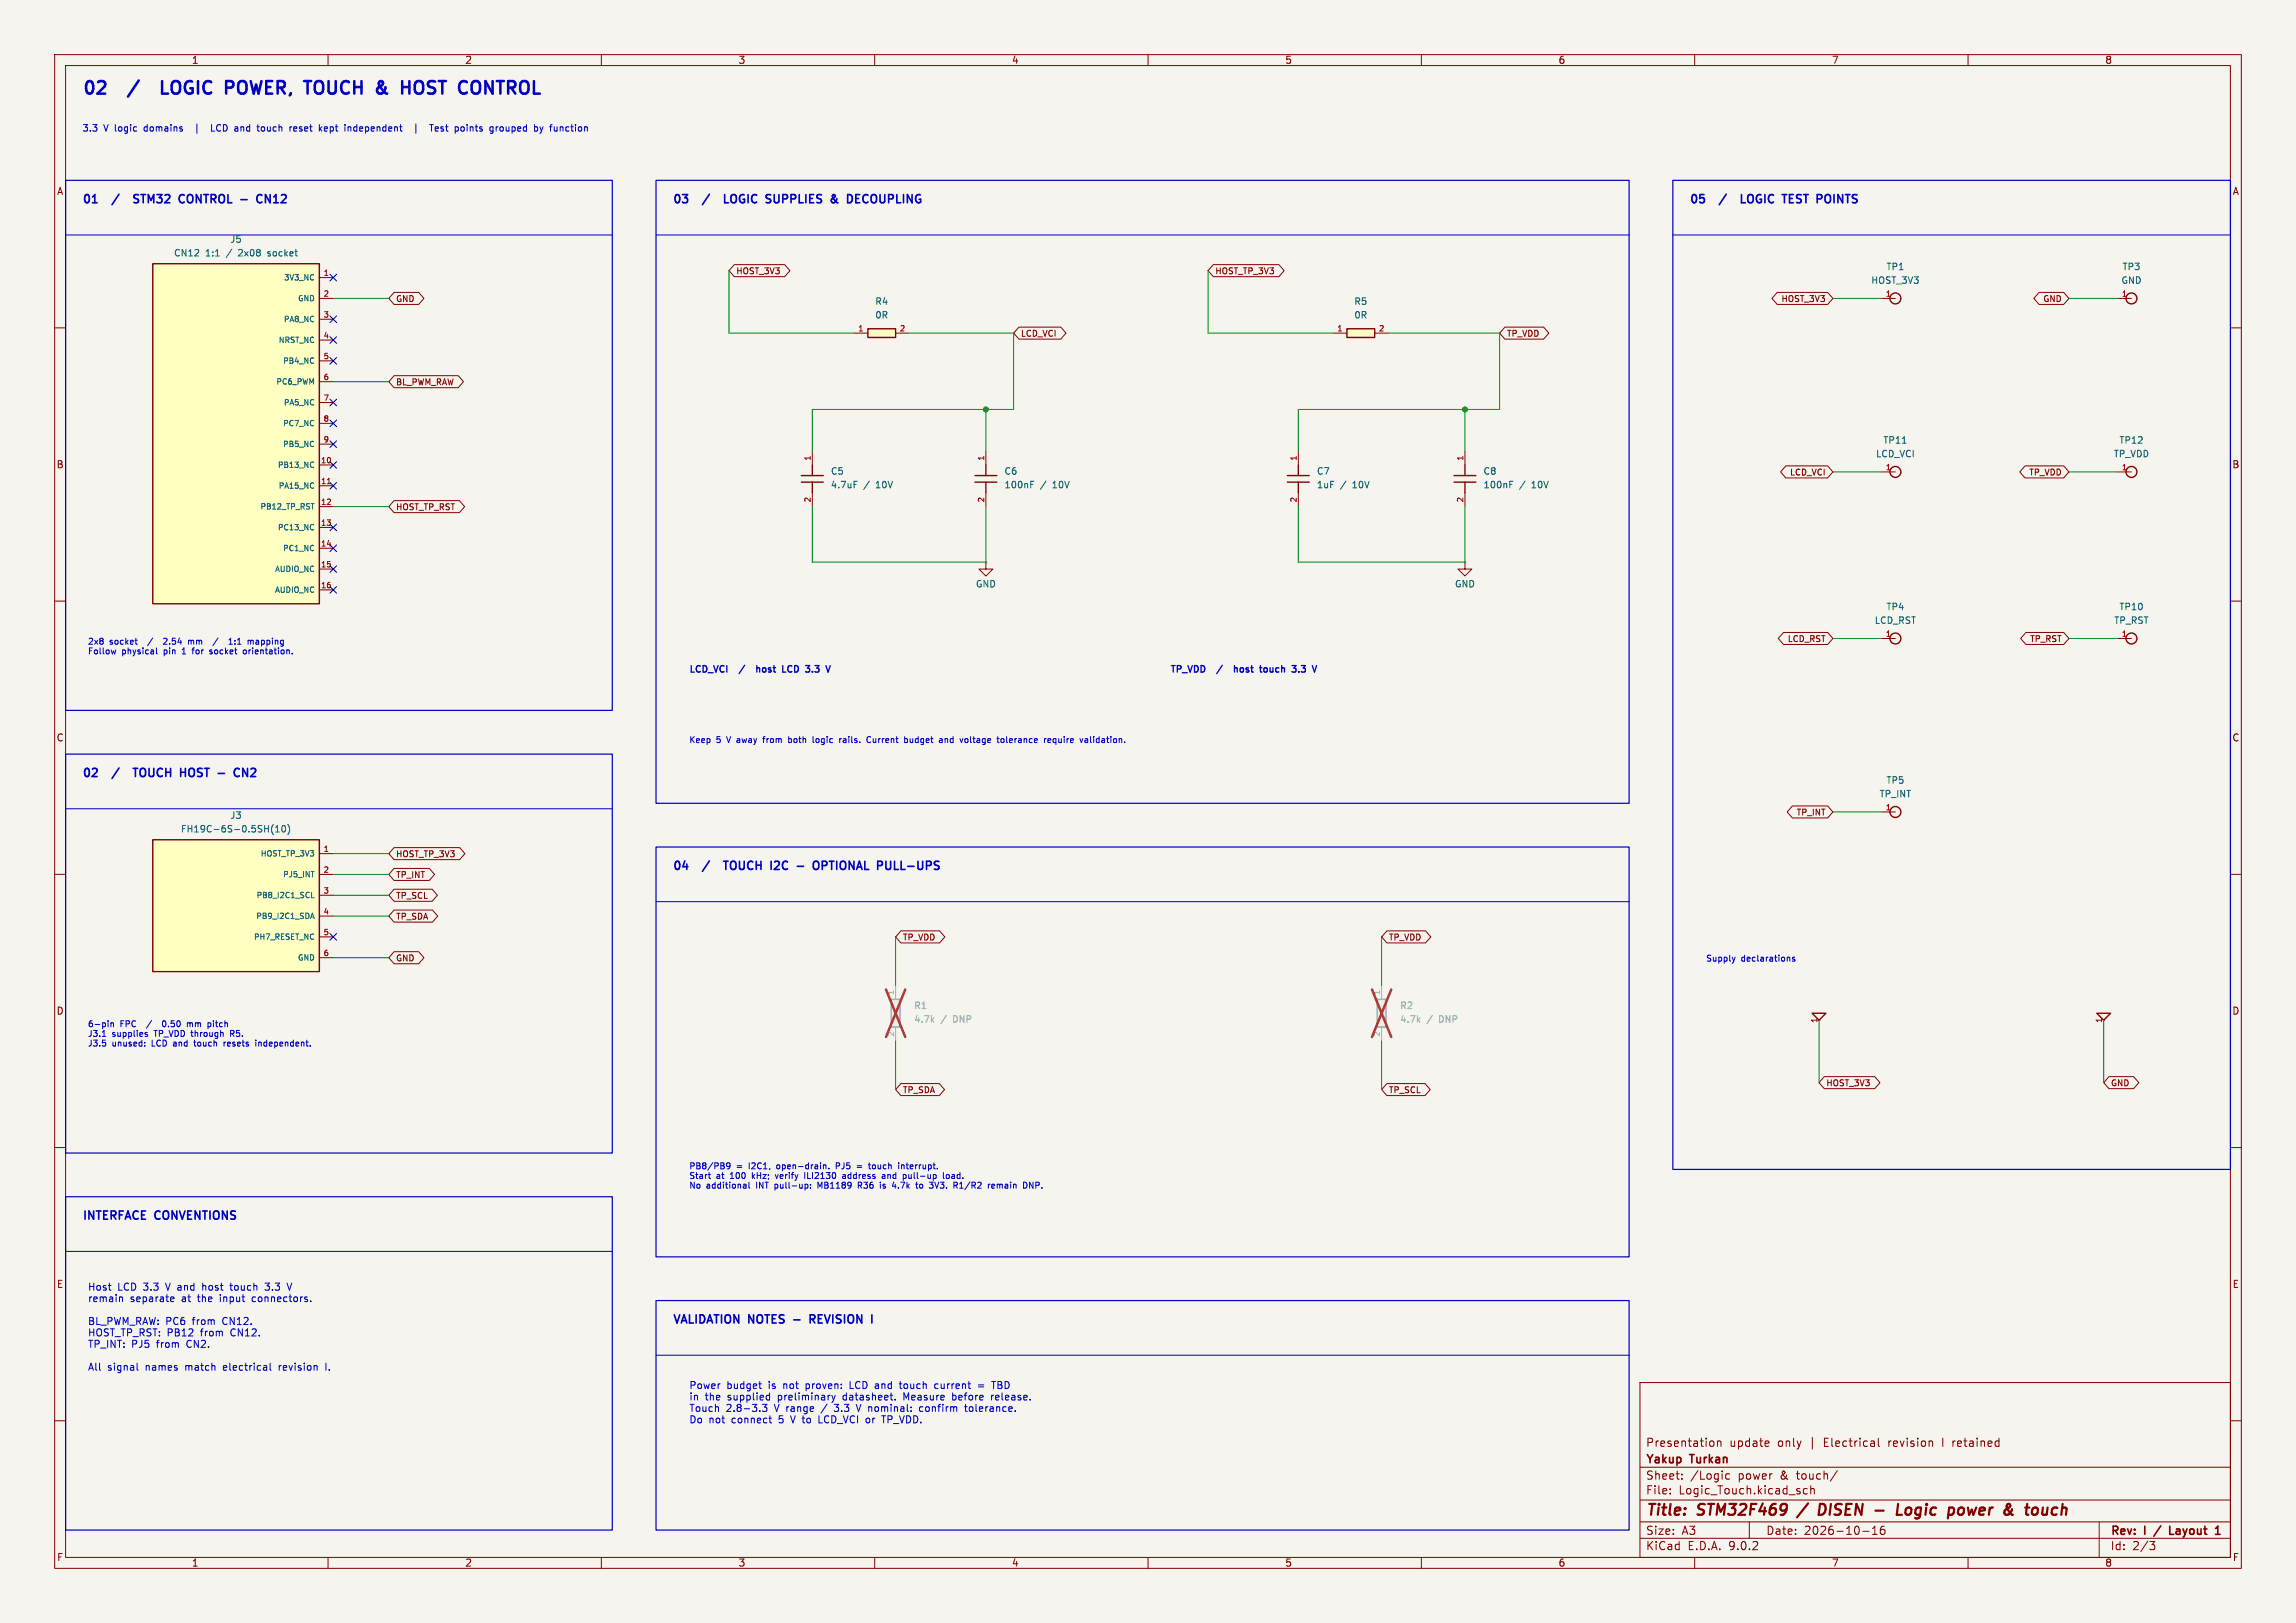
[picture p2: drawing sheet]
<svg xmlns="http://www.w3.org/2000/svg" width="420mm" height="297mm" viewBox="0 0 420 297" stroke-linecap="round" stroke-linejoin="round" font-family="sans-serif">
<defs><g id="words">
<g font-size="3.2" fill="#0000c2">
<text x="15" y="18.4">02</text>
<text x="32.5" y="18.4">LOGIC</text>
<text x="45.1" y="18.4">POWER,</text>
<text x="60.6" y="18.4">TOUCH</text>
<text x="74.6" y="18.4">&amp;</text>
<text x="80.1" y="18.4">HOST</text>
<text x="91.5" y="18.4">CONTROL</text>
</g>
<g font-size="2.8" fill="#840000">
<text x="301" y="277.9">Title:</text>
<text x="310.6" y="277.9">STM32F469</text>
<text x="334.3" y="277.9">DISEN</text>
<text x="350.2" y="277.9">Logic</text>
<text x="360.5" y="277.9">power</text>
<text x="371.4" y="277.9">&amp;</text>
<text x="376.2" y="277.9">touch</text>
</g>
<g font-size="2.1" fill="#0000c2">
<text x="15" y="38">01</text>
<text x="26.4" y="38">STM32</text>
<text x="35.3" y="38">CONTROL</text>
<text x="47.1" y="38">-</text>
<text x="50.7" y="38">CN12</text>
<text x="123" y="38">03</text>
<text x="134.4" y="38">LOGIC</text>
<text x="142.6" y="38">SUPPLIES</text>
<text x="155.1" y="38">&amp;</text>
<text x="158.7" y="38">DECOUPLING</text>
<text x="309" y="38">05</text>
<text x="320.4" y="38">LOGIC</text>
<text x="328.6" y="38">TEST</text>
<text x="335.5" y="38">POINTS</text>
<text x="15" y="142.9">02</text>
<text x="26.4" y="142.9">TOUCH</text>
<text x="35.5" y="142.9">HOST</text>
<text x="43" y="142.9">-</text>
<text x="46.6" y="142.9">CN2</text>
<text x="123" y="160">04</text>
<text x="134.4" y="160">TOUCH</text>
<text x="143.5" y="160">I2C</text>
<text x="148.9" y="160">-</text>
<text x="152.5" y="160">OPTIONAL</text>
<text x="164.8" y="160">PULL-UPS</text>
<text x="15" y="223.9">INTERFACE</text>
<text x="28.5" y="223.9">CONVENTIONS</text>
<text x="123" y="242.9">VALIDATION NOTES</text>
<text x="149.4" y="242.9">REVISION</text>
</g>
<g font-size="2.1" fill="#840000">
<text x="301" y="268.2">Yakup</text>
<text x="301" y="265">Presentation</text>
<text x="309.3" y="268.2">Turkan</text>
<text x="316.4" y="265">update</text>
<text x="325.2" y="265">only</text>
<text x="331.2" y="265">|</text>
<text x="333.9" y="265">Electrical</text>
<text x="345.8" y="265">revision</text>
<text x="355.9" y="265">I retained</text>
<text x="301" y="273.7">File:</text>
<text x="301" y="271">Sheet:</text>
<text x="307.1" y="273.7">Logic_Touch.kicad_sch</text>
<text x="309.2" y="271">/Logic</text>
<text x="318" y="271">power</text>
<text x="325.8" y="271">&amp;</text>
<text x="329" y="271">touch/</text>
<text x="301" y="281.1">Size:</text>
<text x="307.6" y="281.1">A3</text>
<text x="323" y="281.1">Date:</text>
<text x="330" y="281.1">2026-10-16</text>
<text x="386" y="281.3">Rev:</text>
<text x="392.4" y="281.3">I</text>
<text x="398.1" y="281.3">Layout</text>
<text x="301" y="283.9">KiCad</text>
<text x="308.7" y="283.9">E.D.A.</text>
<text x="316.3" y="283.9">9.0.2</text>
<text x="386" y="283.9">Id:</text>
<text x="390.1" y="283.9">2/3</text>
</g>
<g font-size="1.8" fill="#840000">
<text x="35" y="11.9">1</text>
<text x="85" y="11.9">2</text>
<text x="135" y="11.9">3</text>
<text x="185" y="11.9">4</text>
<text x="235" y="11.9">5</text>
<text x="285" y="11.9">6</text>
<text x="335" y="11.9">7</text>
<text x="385" y="11.9">8</text>
<text x="10.3" y="35.9">A</text>
<text x="408.3" y="35.9">A</text>
<text x="10.3" y="85.9">B</text>
<text x="408.2" y="85.9">B</text>
<text x="10.3" y="135.9">C</text>
<text x="408.2" y="135.9">C</text>
<text x="10.3" y="185.9">D</text>
<text x="408.2" y="185.9">D</text>
<text x="10.3" y="235.9">E</text>
<text x="408.3" y="235.9">E</text>
<text x="10.3" y="285.9">F</text>
<text x="35" y="286.9">1</text>
<text x="85" y="286.9">2</text>
<text x="135" y="286.9">3</text>
<text x="185" y="286.9">4</text>
<text x="235" y="286.9">5</text>
<text x="285" y="286.9">6</text>
<text x="335" y="286.9">7</text>
<text x="385" y="286.9">8</text>
<text x="408.3" y="285.9">F</text>
</g>
<g font-size="1.8" fill="#0000c2">
<text x="16" y="236.5">Host</text>
<text x="16" y="238.6">remain</text>
<text x="21.5" y="236.5">LCD 3.3</text>
<text x="23.8" y="238.6">separate</text>
<text x="30.6" y="236.5">V and</text>
<text x="33.4" y="238.6">at</text>
<text x="36.5" y="238.6">the</text>
<text x="37.7" y="236.5">host</text>
<text x="40.7" y="238.6">input</text>
<text x="43" y="236.5">touch</text>
<text x="46.8" y="238.6">connectors.</text>
<text x="49.6" y="236.5">3.3</text>
<text x="16" y="242.8">BL_PWM_RAW: PC6</text>
<text x="16" y="244.9">HOST_TP_RST: PB12</text>
<text x="35.3" y="242.8">from</text>
<text x="36.8" y="244.9">from</text>
<text x="41" y="242.8">CN12.</text>
<text x="42.5" y="244.9">CN12.</text>
<text x="16" y="247">TP_INT:</text>
<text x="16" y="251.2">All</text>
<text x="19.7" y="251.2">signal</text>
<text x="24.1" y="247">PJ5</text>
<text x="26.7" y="251.2">names</text>
<text x="28.8" y="247">from</text>
<text x="34.2" y="251.2">match</text>
<text x="34.4" y="247">CN2.</text>
<text x="41.3" y="251.2">electrical</text>
<text x="51.7" y="251.2">revision</text>
<text x="126" y="254.5">Power</text>
<text x="126" y="256.6">in</text>
<text x="129" y="256.6">the</text>
<text x="132.9" y="254.5">budget</text>
<text x="133.2" y="256.6">supplied</text>
<text x="140.7" y="254.5">is</text>
<text x="142.6" y="256.6">preliminary</text>
<text x="143.6" y="254.5">not</text>
<text x="147.8" y="254.5">proven:</text>
<text x="154.6" y="256.6">datasheet.</text>
<text x="156.1" y="254.5">LCD and</text>
<text x="165.6" y="254.5">touch</text>
<text x="165.9" y="256.6">Measure</text>
<text x="172.2" y="254.5">current</text>
<text x="175" y="256.6">before</text>
<text x="182.4" y="256.6">release.</text>
<text x="183.1" y="254.5">TBD</text>
<text x="126" y="258.7">Touch</text>
<text x="126" y="260.8">Do</text>
<text x="129.7" y="260.8">not</text>
<text x="132.8" y="258.7">2.8-3.3</text>
<text x="133.9" y="260.8">connect</text>
<text x="141.8" y="258.7">V range</text>
<text x="142.7" y="260.8">5</text>
<text x="145.2" y="260.8">V to</text>
<text x="150.6" y="260.8">LCD_VCI or</text>
<text x="150.7" y="258.7">/</text>
<text x="153.3" y="258.7">3.3</text>
<text x="157.6" y="258.7">V nominal:</text>
<text x="162.6" y="260.8">TP_VDD.</text>
<text x="169.4" y="258.7">confirm</text>
<text x="178" y="258.7">tolerance.</text>
</g>
<g font-size="1.7" fill="#0000c2">
<text x="15" y="24.4">3.3</text>
<text x="19" y="24.4">V logic</text>
<text x="26.7" y="24.4">domains</text>
<text x="39.8" y="24.4">LCD and</text>
<text x="48.7" y="24.4">touch</text>
<text x="54.8" y="24.4">reset</text>
<text x="60.4" y="24.4">kept</text>
<text x="65.3" y="24.4">independent</text>
<text x="78.4" y="24.4">|</text>
<text x="81.8" y="24.4">Test</text>
<text x="86.6" y="24.4">points</text>
<text x="93.2" y="24.4">grouped</text>
<text x="101.5" y="24.4">by</text>
<text x="104.7" y="24.4">function</text>
<text x="126" y="123.7">LCD_VCI</text>
<text x="139.9" y="123.7">host</text>
<text x="145.1" y="123.7">LCD</text>
<text x="149.9" y="123.7">3.3</text>
<text x="214" y="123.7">TP_VDD</text>
<text x="227.3" y="123.7">host</text>
<text x="232.5" y="123.7">touch</text>
<text x="238.9" y="123.7">3.3</text>
</g>
<g font-size="1.7" fill="#006464">
<text x="31.7" y="47.1">CN12</text>
<text x="37.6" y="47.1">1:1</text>
<text x="41.6" y="47.1">/</text>
<text x="42" y="44.6">J5</text>
<text x="44" y="47.1">2x08</text>
<text x="49.5" y="47.1">socket</text>
<text x="342.2" y="52.1">HOST_3V3</text>
<text x="345" y="49.6">TP1</text>
<text x="388" y="52.1">GND</text>
<text x="388.2" y="49.6">TP3</text>
<text x="160" y="56">R4</text>
<text x="160" y="58.5">0R</text>
<text x="247.6" y="56">R5</text>
<text x="247.6" y="58.5">0R</text>
<text x="343.1" y="83.9">LCD_VCI</text>
<text x="344.4" y="81.4">TP11</text>
<text x="386.6" y="83.9">TP_VDD</text>
<text x="387.6" y="81.4">TP12</text>
<text x="151.9" y="87.1">C5</text>
<text x="151.9" y="89.6">4.7uF</text>
<text x="158" y="89.6">/</text>
<text x="160.4" y="89.6">10V</text>
<text x="183.6" y="87.1">C6</text>
<text x="183.6" y="89.6">100nF</text>
<text x="190.3" y="89.6">/</text>
<text x="192.7" y="89.6">10V</text>
<text x="240.8" y="87.1">C7</text>
<text x="240.8" y="89.6">1uF</text>
<text x="245.2" y="89.6">/</text>
<text x="247.6" y="89.6">10V</text>
<text x="271.3" y="87.1">C8</text>
<text x="271.3" y="89.6">100nF</text>
<text x="277.9" y="89.6">/</text>
<text x="280.3" y="89.6">10V</text>
<text x="178.4" y="107.7">GND</text>
<text x="266" y="107.7">GND</text>
<text x="345" y="111.9">TP4</text>
<text x="387.6" y="111.9">TP10</text>
<text x="342.8" y="114.4">LCD_RST</text>
<text x="386.6" y="114.4">TP_RST</text>
<text x="345" y="143.6">TP5</text>
<text x="343.7" y="146.1">TP_INT</text>
<text x="33" y="152.5">FH19C-6S-0.5SH(10)</text>
<text x="42" y="150">J3</text>
</g>
<g font-size="1.7" fill="#939391">
<text x="167.1" y="184.8">R1</text>
<text x="256" y="184.8">R2</text>
<text x="167.1" y="187.3">4.7k</text>
<text x="172.1" y="187.3">/</text>
<text x="174.5" y="187.3">DNP</text>
<text x="256" y="187.3">4.7k</text>
<text x="261" y="187.3">/</text>
<text x="263.4" y="187.3">DNP</text>
</g>
<g font-size="1.5" fill="#840000">
<text x="134.6" y="50.4">HOST_3V3</text>
<text x="222.2" y="50.4">HOST_TP_3V3</text>
<text x="72.4" y="55.5">GND</text>
<text x="325.7" y="55.5">HOST_3V3</text>
<text x="373.6" y="55.5">GND</text>
<text x="186.7" y="61.8">LCD_VCI</text>
<text x="275.6" y="61.8">TP_VDD</text>
<text x="72.4" y="70.7">BL_PWM_RAW</text>
<text x="327.3" y="87.2">LCD_VCI</text>
<text x="371.1" y="87.2">TP_VDD</text>
<text x="72.4" y="93.6">HOST_TP_RST</text>
<text x="326.9" y="117.7">LCD_RST</text>
<text x="371.2" y="117.7">TP_RST</text>
<text x="328.5" y="149.4">TP_INT</text>
<text x="72.4" y="160.9">TP_INT</text>
<text x="72.4" y="157.1">HOST_TP_3V3</text>
<text x="72.4" y="164.7">TP_SCL</text>
<text x="72.4" y="168.5">TP_SDA</text>
<text x="165.1" y="172.3">TP_VDD</text>
<text x="254" y="172.3">TP_VDD</text>
<text x="72.4" y="176.1">GND</text>
<text x="165.1" y="200.2">TP_SDA</text>
<text x="254" y="200.2">TP_SCL</text>
<text x="334" y="199">HOST_3V3</text>
<text x="386" y="199">GND</text>
</g>
<g font-size="1.5" fill="#0000c2">
<text x="16" y="118.3">2x8</text>
<text x="20.1" y="118.3">socket</text>
<text x="27.5" y="118.3">/</text>
<text x="30.8" y="118.3">2.54</text>
<text x="35.5" y="118.3">mm</text>
<text x="43.9" y="118.3">1:1</text>
<text x="47.6" y="118.3">mapping</text>
<text x="16" y="120.1">Follow</text>
<text x="22.3" y="120.1">physical</text>
<text x="30.1" y="120.1">pin</text>
<text x="33.7" y="120.1">1</text>
<text x="35.9" y="120.1">for</text>
<text x="39.2" y="120.1">socket</text>
<text x="45.6" y="120.1">orientation.</text>
<text x="126" y="136.3">Keep</text>
<text x="131.1" y="136.3">5</text>
<text x="133.2" y="136.3">V away</text>
<text x="140.3" y="136.3">from</text>
<text x="145.1" y="136.3">both</text>
<text x="149.8" y="136.3">logic</text>
<text x="154.9" y="136.3">rails.</text>
<text x="160.2" y="136.3">Current</text>
<text x="167.3" y="136.3">budget</text>
<text x="173.9" y="136.3">and</text>
<text x="178" y="136.3">voltage</text>
<text x="185" y="136.3">tolerance</text>
<text x="193.8" y="136.3">require</text>
<text x="200.6" y="136.3">validation.</text>
<text x="312" y="176.3">Supply</text>
<text x="318.5" y="176.3">declarations</text>
<text x="16" y="188.3">6-pin</text>
<text x="16" y="190.1">J3.1</text>
<text x="16" y="191.8">J3.5</text>
<text x="20.5" y="190.1">supplies</text>
<text x="20.5" y="191.8">unused:</text>
<text x="22" y="188.3">FPC</text>
<text x="27.3" y="188.3">/</text>
<text x="27.9" y="191.8">LCD</text>
<text x="28.4" y="190.1">TP_VDD through</text>
<text x="30.6" y="188.3">0.50</text>
<text x="32.1" y="191.8">and</text>
<text x="35.3" y="188.3">mm</text>
<text x="36.2" y="191.8">touch</text>
<text x="39.3" y="188.3">pitch</text>
<text x="41.8" y="191.8">resets</text>
<text x="42.8" y="190.1">R5.</text>
<text x="47.9" y="191.8">independent.</text>
<text x="126" y="214.3">PB8/PB9</text>
<text x="134.7" y="214.3">=</text>
<text x="137.2" y="214.3">I2C1,</text>
<text x="142.5" y="214.3">open-drain.</text>
<text x="153.6" y="214.3">PJ5</text>
<text x="160.1" y="214.3">touch</text>
<text x="165.7" y="214.3">interrupt.</text>
<text x="126" y="216.1">Start</text>
<text x="126" y="217.8">No</text>
<text x="129.2" y="217.8">additional</text>
<text x="131.1" y="216.1">at</text>
<text x="133.8" y="216.1">100</text>
<text x="138" y="216.1">kHz;</text>
<text x="138.5" y="217.8">INT</text>
<text x="142.1" y="217.8">pull-up:</text>
<text x="142.5" y="216.1">verify</text>
<text x="148" y="216.1">ILI2130</text>
<text x="150.2" y="217.8">MB1189</text>
<text x="155.2" y="216.1">address</text>
<text x="157.8" y="217.8">R36</text>
<text x="162.1" y="217.8">is</text>
<text x="162.7" y="216.1">and</text>
<text x="164.6" y="217.8">4.7k</text>
<text x="166.8" y="216.1">pull-up</text>
<text x="169.2" y="217.8">to</text>
<text x="171.9" y="217.8">3V3.</text>
<text x="174.3" y="216.1">load.</text>
<text x="176.5" y="217.8">R1/R2</text>
<text x="183" y="217.8">remain</text>
<text x="189.7" y="217.8">DNP.</text>
</g>
<g font-size="1.4" fill="#006464">
<text x="51.8" y="51.5">3V3_NC</text>
<text x="51.8" y="59.1">PA8_NC</text>
<text x="54.4" y="55.3">GND</text>
<text x="50.8" y="63">NRST_NC</text>
<text x="50.4" y="70.6">PC6_PWM</text>
<text x="51.7" y="66.8">PB4_NC</text>
<text x="51.8" y="74.4">PA5_NC</text>
<text x="51.7" y="78.2">PC7_NC</text>
<text x="51.7" y="82">PB5_NC</text>
<text x="50.7" y="85.8">PB13_NC</text>
<text x="50.8" y="89.6">PA15_NC</text>
<text x="47.5" y="93.4">PB12_TP_RST</text>
<text x="50.7" y="97.2">PC13_NC</text>
<text x="51.7" y="101.1">PC1_NC</text>
<text x="50.2" y="104.9">AUDIO_NC</text>
<text x="50.2" y="108.7">AUDIO_NC</text>
<text x="47.6" y="156.9">HOST_TP_3V3</text>
<text x="51.7" y="160.7">PJ5_INT</text>
<text x="46.8" y="164.6">PB8_I2C1_SCL</text>
<text x="46.3" y="172.2">PH7_RESET_NC</text>
<text x="46.7" y="168.4">PB9_I2C1_SDA</text>
<text x="54.4" y="176">GND</text>
</g>
<g font-size="1.4" fill="#a90000">
<text x="59.1" y="50.5">1</text>
<text x="59.1" y="54.4">2</text>
<text x="59.1" y="58.2">3</text>
<text x="344.8" y="54.4">1</text>
<text x="388" y="54.4">1</text>
<text x="59.1" y="62">4</text>
<text x="59.1" y="65.8">5</text>
<text x="156.9" y="60.7">1</text>
<text x="164.5" y="60.7">2</text>
<text x="244.5" y="60.7">1</text>
<text x="252.1" y="60.7">2</text>
<text x="59.1" y="69.6">6</text>
<text x="59.1" y="73.4">7</text>
<text x="59.1" y="77.2">8</text>
<text x="59.1" y="81">9</text>
<text x="58.6" y="84.8">10</text>
<text x="58.6" y="88.6">11</text>
<text x="148.3" y="84.4" transform="rotate(-90 148.3 84.4)">1</text>
<text x="180.1" y="84.4" transform="rotate(-90 180.1 84.4)">1</text>
<text x="237.2" y="84.4" transform="rotate(-90 237.2 84.4)">1</text>
<text x="267.7" y="84.4" transform="rotate(-90 267.7 84.4)">1</text>
<text x="344.8" y="86.1">1</text>
<text x="388" y="86.1">1</text>
<text x="58.6" y="92.5">12</text>
<text x="148.3" y="92" transform="rotate(-90 148.3 92)">2</text>
<text x="180.1" y="92" transform="rotate(-90 180.1 92)">2</text>
<text x="237.2" y="92" transform="rotate(-90 237.2 92)">2</text>
<text x="267.7" y="92" transform="rotate(-90 267.7 92)">2</text>
<text x="58.6" y="96.3">13</text>
<text x="58.6" y="100.1">14</text>
<text x="58.6" y="103.9">15</text>
<text x="58.6" y="107.7">16</text>
<text x="344.8" y="116.6">1</text>
<text x="388" y="116.6">1</text>
<text x="344.8" y="148.3">1</text>
<text x="59.1" y="156">1</text>
<text x="59.1" y="159.8">2</text>
<text x="59.1" y="163.6">3</text>
<text x="59.1" y="167.4">4</text>
<text x="59.1" y="171.2">5</text>
<text x="59.1" y="175">6</text>
<text x="332.5" y="187.3" transform="rotate(-90 332.5 187.3)">1</text>
<text x="384.6" y="187.3" transform="rotate(-90 384.6 187.3)">1</text>
</g>
<g font-size="1.4" fill="#a5a4a2">
<text x="163.6" y="182.2" transform="rotate(-90 163.6 182.2)">1</text>
<text x="252.5" y="182.2" transform="rotate(-90 252.5 182.2)">1</text>
<text x="163.6" y="189.8" transform="rotate(-90 163.6 189.8)">2</text>
<text x="252.5" y="189.8" transform="rotate(-90 252.5 189.8)">2</text>
</g>
</g></defs>
<path d="M0 0h420v297h-420z" fill="#f5f4ef" stroke="#f5f4ef" stroke-width=".18"/>
<g fill="none" stroke="#840000" stroke-width=".18">
<path d="M10 10h400v277h-400zM12 12h396v273h-396zM60 10v2M110 10v2M160 10v2M210 10v2M260 10v2M310 10v2M360 10v2M10 60h2M408 60h2M10 110h2"/>
<path d="M408 110h2M10 160h2M408 160h2M10 210h2M408 210h2M300 253h108v32h-108zM10 260h2M300 278.5h108M300 274.5h108M300 268.5h108M305.5 273.2v.2M305.5 272.5v.1"/>
<path d="M307.7 270.5v.2M307.7 269.8v.1M313.2 263.7l.3 .3v.4l-.3 .3M314.2 263.8l.2-.1 .3 .1 .1 .9M314.2 263.7v1M316.4 269.8l-.5-.1-.2 .3v.4l.1 .2h.6M320 278.5v3M323.4 263.7l.2 .3-.7 .2M323.5 264.6l-.1 .1M330.6 272.5l-.4-.1-.3 .3v.4l.1 .2h.6M331.2 272.5l.2-.1 .4 .1 .1 .9M331.2 271.9v1.5"/>
<path d="M336.1 269.1l-1.3 1.9M342.5 279.7l.4-.4v1.5M343.6 263.2v1.3l.2 .2M344.7 279.3a.59 .59 0 0 0-.8 .6v.6l.2 .2 .4 .1 .2-.2 .1-.5-.1-.2h-.5l-.3 .2M384 278.5v6.5M408 260h2M60 285v2M110 285v2M160 285v2M210 285v2M260 285v2M300 281.5h108"/>
<path d="M310 285v2M340.7 280.2h1.2M342.5 280.8h.9M360 285v2M393.2 282.1h1l-.5 .6 .4 .1 .1 .5-.3 .3h-.5"/>
</g>
<path d="M395.3 279.2l-1.3 1.9M396.9 279.3v1.5h.7M405.5 279.5l.2-.2v1.5M405.3 280.8h.8" fill="none" stroke="#840000" stroke-width=".3"/>
<path d="M330.7 275.1l-2 2.6M333.7 275.3l-.8-.1-.2 2h.4l.6-.3M343 276.4h1.6M347.2 275.2l-.2 2h.9M349.5 276a.59 .59 0 0 0-.9 .3v.7a.57 .57 0 0 0 1-.2M358.6 275.9h.3l.3 .2v.7a.62 .62 0 0 1-.7 .4M367.1 275.5l.3-.3 .3 .1v.2M370.5 275.9h.7M370.8 275.2l-.2 1.7 .3 .3M374.5 275.9l-.1 1.3M375.6 276l-.2 .3-.1 .5 .3 .4" fill="none" stroke="#840000" stroke-width=".4"/>
<path d="M163 182.9h1.6v5.1h-1.6z" fill="#ebeae8"/>
<path d="M163 182.9h1.6v5.1h-1.6z" fill="none" stroke="#9c9b98" stroke-width=".25"/>
<path d="M163.8 180.3v2.6M163.8 188v2.5" fill="none" stroke="#9c9b98" stroke-width=".18"/>
<path d="M162.1 181.1l3.5 8.7M165.6 181.1l-3.5 8.7" fill="none" stroke="#e12e31" stroke-width=".46"/>
<path d="M27.9 153.7h30.5v24.1h-30.5z" fill="#ffffc2"/>
<g fill="none" stroke="#840000" stroke-width=".25">
<path d="M235.5 87h4M235.5 88.2h4M237.5 85.1v1.9M237.5 88.2v2M266 87h4M266 88.2h4M268 85.1v1.9M268 88.2v2M27.9 153.7h30.5v24.1h-30.5zM331.5 185.4h2.5l-1.3 1.3zM383.5 185.4h2.6l-1.3 1.3z"/>
<circle cx="346.7" cy="54.6" r="1"/>
<circle cx="389.9" cy="54.6" r="1"/>
<circle cx="346.7" cy="86.4" r="1"/>
<circle cx="346.7" cy="116.8" r="1"/>
</g>
<g fill="none" stroke="#840000" stroke-width=".18">
<path d="M344.2 54.6h2.5M387.3 54.6h2.6M237.5 82.6v2.5M237.5 90.2v2.5M268 82.6v2.5M268 90.2v2.5M344.2 86.4h2.5M344.2 116.8h2.5M58.4 156.2h2.6M58.4 160h2.6M58.4 163.8h2.6M58.4 167.6h2.6"/>
<path d="M58.4 171.5h2.6M58.4 175.3h2.6"/>
</g>
<path d="M276.2 88.6h.4M276.2 88.1h.5M348 81.1h.7M50 150.9a1.38 1.38 0 0 0 0 1.8M50.4 152.3h.7M50.4 151.4l.4-.3v1.2M51.7 151.2l.1-.1a.64 .64 0 0 1 .5 .6 .64 .64 0 0 1-.5 .6l-.2-.5zM52.6 150.9a1.38 1.38 0 0 1 0 1.8M56.9 167.8h.5M57 164.3h.5M57.1 167.1l.4 1" fill="none" stroke="#006464" stroke-width=".18"/>
<path d="M251.9 182.9h1.6v5.1h-1.6z" fill="#ebeae8"/>
<path d="M251.9 182.9h1.6v5.1h-1.6z" fill="none" stroke="#9c9b98" stroke-width=".25"/>
<path d="M252.7 180.3v2.6M252.7 188v2.5" fill="none" stroke="#9c9b98" stroke-width=".18"/>
<path d="M251 181.1l3.5 8.7M254.5 181.1l-3.5 8.7" fill="none" stroke="#e12e31" stroke-width=".46"/>
<path d="M146.6 87h4M146.6 88.2h4M148.6 85.1v1.9M148.6 88.2v2M178.3 87h4M178.3 88.2h4M180.3 85.1v1.9M180.3 88.2v2" fill="none" stroke="#840000" stroke-width=".25"/>
<path d="M148.6 82.6v2.5M148.6 90.2v2.5M180.3 82.6v2.5M180.3 90.2v2.5M180.3 102.9v1.2h1.3l-1.3 1.3-1.2-1.3h1.2M180.3 102.9h.1" fill="none" stroke="#840000" stroke-width=".18"/>
<path d="M156.2 88.1h.6M188.5 88.1h.6M188.5 88.6h.4" fill="none" stroke="#006464" stroke-width=".18"/>
<path d="M246.4 60.2h5.1v1.6h-5.1z" fill="#ffffc2"/>
<path d="M246.4 60.2h5.1v1.6h-5.1z" fill="none" stroke="#840000" stroke-width=".25"/>
<path d="M243.8 61h2.6M251.5 61h2.5" fill="none" stroke="#840000" stroke-width=".18"/>
<path d="M158.7 60.2h5.1v1.6h-5.1z" fill="#ffffc2"/>
<g fill="none" stroke="#840000" stroke-width=".25">
<path d="M158.7 60.2h5.1v1.6h-5.1z"/>
<circle cx="389.9" cy="86.4" r="1"/>
<circle cx="389.9" cy="116.8" r="1"/>
<circle cx="346.7" cy="148.6" r="1"/>
</g>
<path d="M156.2 61h2.5M163.8 61h2.6M387.3 86.4h2.6M268 102.9v1.2h1.2l-1.2 1.3-1.3-1.3h1.3M268 102.9h.1M387.3 116.8h2.6M344.2 148.6h2.5" fill="none" stroke="#840000" stroke-width=".18"/>
<path d="M27.9 48.3h30.5v62.2h-30.5z" fill="#ffffc2"/>
<path d="M27.9 48.3h30.5v62.2h-30.5z" fill="none" stroke="#840000" stroke-width=".25"/>
<g fill="none" stroke="#840000" stroke-width=".18">
<path d="M58.4 50.8h2.6M58.4 54.6h2.6M58.4 58.4h2.6M72.1 53.5h4.5l1 1.1-1 1.1h-4.5l-1-1.1zM134.3 48.4h9.2l1 1.1-1 1.1h-9.2l-1-1.1zM186.4 59.9h7.6l1 1.1-1 1.1h-7.6l-1-1.1zM221.9 48.4h12l1 1.1-1 1.1h-12l-.9-1.1zM275.3 59.9h7.1l.9 1.1-.9 1.1h-7.1l-1-1.1zM325.1 53.5h9.2l1 1.1-1 1.1h-9.2l-1-1.1zM373 53.5h4.5l1 1.1-1 1.1h-4.5l-1-1.1zM58.4 62.2h2.6M58.4 66h2.6"/>
<path d="M58.4 69.9h2.6M58.4 73.7h2.6M58.4 77.5h2.6M72.1 68.7h11.7l1 1.2-1 1.1h-11.7l-1-1.1zM58.4 81.3h2.6M58.4 85.1h2.6M58.4 88.9h2.6M58.4 92.7h2.6M58.4 96.5h2.6M72.1 91.6h11.9l1 1.1-1 1.1h-11.9l-1-1.1zM326.7 85.3h7.6l1 1.1-1 1.1h-7.6l-1-1.1zM370.4 85.3h7.1l1 1.1-1 1.1h-7.1l-.9-1.1z"/>
<path d="M58.4 100.3h2.6M58.4 104.1h2.6M58.4 108h2.6M326.2 115.7h8.1l1 1.1-1 1.1h-8.1l-.9-1.1zM370.6 115.7h6.9l1 1.1-1 1.1h-6.9l-1-1.1zM72.1 158.9h6.4l1 1.1-1 1.1h-6.4l-1-1.1zM72.1 155.1h12l.9 1.1-.9 1.1h-12l-1-1.1zM327.9 147.5h6.4l1 1.1-1 1.1h-6.4l-1-1.1zM72.1 162.7h7l.9 1.1-.9 1.1h-7l-1-1.1zM72.1 166.5h7l1 1.1-1 1.1h-7l-1-1.1zM72.1 174.2h4.5l1 1.1-1 1.1h-4.5l-1-1.1zM164.8 170.3h7.1l.9 1.2-.9 1.1h-7.1l-1-1.1z"/>
<path d="M253.7 170.3h7.1l.9 1.2-.9 1.1h-7.1l-1-1.1zM164.8 198.3h7l1 1.1-1 1.1h-7l-1-1.1zM253.7 198.3h7l.9 1.1-.9 1.1h-7l-1-1.1zM333.7 197h9.2l1 1.1-1 1.1h-9.2l-1-1.1zM385.8 197h4.5l.9 1.1-.9 1.1h-4.5l-1-1.1z"/>
</g>
<path d="M49 46.8h.1M49 46.1v.3M57.2 84.5l.2 .1M57.4 85.4l-.2 .1" fill="none" stroke="#006464" stroke-width=".18"/>
<path d="M59.9 88.5h.6" fill="none" stroke="#a90000" stroke-width=".18"/>
<g fill="none" stroke="#0000c2" stroke-width=".18">
<path d="M36 22.7v1.7M38.7 22.8v1.2h.6M48.2 23.2l-.3 .1-.1 .1v.5l.4 .1M53.3 23.2h.1M53.7 23.6l.6-.1-.1-.2-.3-.1-.2 .2 .1 .5h.4M59.3 23.6l.6-.1-.1-.2-.3-.1-.2 .2 .1 .5h.4M64 23.2l.2 .2v.6M64.9 23.2l-.2 .2v.4l.2 .2M76.1 22.7v1.7M79.6 23.6l.6-.1-.1-.2-.3-.1-.2 .2 .1 .5h.4M81.1 23.3l-.3-.1-.2 .2 .1 .1 .4 .2v.2h-.5M86 23.2v.8"/>
<path d="M86.2 23.2l-.2 .1M91.6 23.3l.2-.1 .3 .2-.1 .5h-.4M92.6 23.2v.6l.2 .2M100.5 23.2h.5M101 22.8l-.3 .2v1M103.7 23.2l.4 .1M104.1 23.9l-.4 .1M12 43h100M120 43h178M306 43h102M21.2 118.9l-.2 .8-.2-.6M24.7 117.2h.4"/>
<path d="M24.9 117.8l.2 .1M28.6 118.6v.9l.2 .2M30.3 116.8l-.4 .1M30.5 117.3l-.6 .6h.7M33.3 119.7h.7M33.4 118.8l-.1 .1M34.5 117.3l.3-.1 .2 .1M34.5 117.2v.7M35 117.3v.6M35.1 118.9h.4M35.1 117.2l-.1 .1M35.3 118.7v1"/>
<path d="M38.4 119.6h.4M38.8 119l-.3-.1-.1 .2v.1l.4 .2M39.9 116.7l-1 1.5M41.9 117.9h.6M41.9 117.1l.3-.3v1.1M43 117.8v.1M43 117.2v.1M43.4 117.9h.7M43.7 117l-.3 .1M44.6 119l.3-.1 .2 .2v.4l-.2 .2-.4-.2zM46.3 117.2v.7M46.8 117.2h.5"/>
<path d="M47.2 117.5h-.2l-.2 .1v.2l.4 .1M139.5 135.2h.4M139.8 134.8l-.1 .2v.9M144.3 135.2h.4M144.3 134.8v1.1M144.3 135.8h.4M148.7 134.8v.9l.2 .2M149.4 135.2l-.1 .2 .1 .4M153.6 135.2v.7M153.9 135.2l-.3 .2M154.6 135.2h-.3M154.6 135.5h-.2l-.2 .1 .1 .2 .3 .1"/>
<path d="M159.3 134.9a.49 .49 0 0 0-.7 .4 .49 .49 0 0 0 .7 .5M165.6 135.2h.2l.2 .2v.4l-.4 .1M166.5 135.2v.6h.4M172.9 135.3l.4-.1v.7M172.9 135.2v.7M176.9 135.2l.2 .2v.3l-.2 .2M183.3 135.2l.4 .2-.1 .4-.3 .1M184.1 134.8v.9l.2 .2M191.7 135.2h.3l.2 .2-.5 .1M191.7 135.8h.5M193.1 135.2h-.3l-.2 .2 .1 .4h.4M193.1 135.2v1.1"/>
<path d="M199.5 134.8v.9l.1 .2M200.1 134.8v.1M200.1 135.2v.7M12 148h100M120 165h178M317.4 175.2l-.3 .7M327.2 175.2l.2 .1v.6M328.3 175.2h-.3l-.1 .1v.2l.4 .1v.2h-.4M18.7 189.7h.6M20.3 187.2v.7M20.3 187.3l.4-.1 .1 .7M26.5 191.3v.1"/>
<path d="M26.6 189.2l.4 .3-.1 .1-.3 .1M26.6 189h.3M30.2 186.8h-.1a.59 .59 0 0 0-.4 .5 .59 .59 0 0 0 .4 .6l.1-.1M34.3 187.3l.3-.1 .1 .1M34.3 187.2v.7M34.7 187.3v.6M34.9 187.2l-.2 .1M35.6 190.3v1l.1 .1M38.2 187.2h.2l.2 .2-.1 .4-.3 .1M41 190.7v.7M41.3 190.7l-.3 .1M42.2 188.6v1.1"/>
<path d="M46.8 190.3v.1M46.8 190.7v.7M47.3 190.7v.7M47.5 190.7l-.2 .1M129.6 214.9h.4M129.7 215.5l.3 .2M133.5 213.3l-.2 .2-.3-.1v-.5l.3-.1 .2 .2v.6l-.2 .2-.3 .1M136.1 216.7l.4 .2v.5M136.5 217.4h-.4M136.5 217h-.4M137 216.3v1l.2 .1M141.8 214.9l.3 .8"/>
<path d="M147.2 214.6v1.1M147.4 216.7h.2l.2 .2-.1 .4-.3 .1M148.3 216.8v.1M148.3 217.3v.1M150 217.1l-.4-.8v1.1M150.6 213.3l.4-.1 .1 .7M151.6 213.8v.1M153 213.4h.4M153.4 212.8h-.4v1.1M154.2 215h.4v.7M154.6 215.2l-.5 .2 .2 .3 .3-.1M156.8 213.3h.8"/>
<path d="M156.8 213.6h.8M157 216.3v1.1M157.3 216.9l.3 .5M157.5 216.9h-.5M158.8 213.2h.5M159 212.8v.9l.3 .2M161.4 215h.4l.1 .7M161.5 217.4h.3M161.7 216.7l-.2 .2 .2 .2M161.9 215.2l-.5 .2 .1 .3 .4-.1M163.2 217.1h.7M163.8 216.7v.7"/>
<path d="M164.4 212.8v.1M164.4 213.2v.7M164.9 213.2v.7M165.3 213.2l-.4 .1M165.8 215.1l-.1 .5M166.2 214.9v.6l.2 .2M168.2 216.9l.1 .5h.4M171 216.3l.4 1.1 .3-1.1M172.6 214.6v.9l.1 .2M173.2 215l.3-.1 .2 .2v.4l-.2 .2-.4-.2zM175.5 217.4h.7M175.7 216.6l-.2 .1"/>
<path d="M175.9 216.3v1.1M181.4 217.1l.5-.1v-.2l-.3-.1-.2 .2 .1 .5h.4M182.4 216.7v.7M182.7 216.7l-.3 .1M189 216.3v1.1l-.7-1.1v1.1M12 229h100M22 237.3l.4 .2v.7M31.4 237.3l.4 .1v.2l-.6 .2M31.8 238.1l-.4 .1M37.1 234.8v1.3M37.1 235.3v.1M42 235.2h.5"/>
<path d="M42.2 234.8v1.1l.2 .2M46.2 237.4l-.1 .2 .1 .5M48.5 234.8h.8l-.5 .5h.2M48.5 236l.5 .1M52.5 234.8l.4 1.3 .5-1.3M56.8 238.1v.1M25.1 249.5v1.1l.2 .2M49.4 249.5v1.1l.2 .2M51.1 249.9v.9M51.2 249.9l-.1 .2M59.6 249.5v1.3M60.2 250.6v.2"/>
<path d="M120 248h178M138.8 253.2h.5M139 258.2v.1M139 254l.3 .1M140.2 257.5l.1 .2-.1 .5-.5 .1-.2-.1M140.4 255.3l.4 .1M140.6 259.5h.5M140.8 254.9v1.3M140.8 256.1l-.4 .1M149.8 259.1v1.3h.6M152.2 255.3l.3 .9M152.5 256.2l-.3 .4"/>
<path d="M152.6 257h.8M152.6 258.2l.2 .1M152.8 255.3l-.3 .9M155.5 252.8v1.3h.6M156.6 257l.5 1.3M163.7 256.1v.1M164.5 253.2h.5M164.7 252.8v1.1l.3 .2M165.8 255.8l-.5-.9v1.3M168.8 257.5l-.4-.1-.2 .3 .1 .5h.5M171.6 253.3l-.4-.1-.2 .3 .1 .5h.5M174.3 256.1l.3 .1"/>
<path d="M174.3 254.9v1.3M174.6 255.3l-.3 .1M176.4 257.4h.5M176.6 257v1.1l.3 .2M177.4 257.5l-.1 .2 .1 .5M179 253.4h1M179 253.8h1M181.4 255.3v.9M181.4 252.8h.7M181.8 255.3l-.4 .3M181.8 252.8v1.3M140.8 260.2l.3 .2"/>
</g>
<g fill="none" stroke="#009600" stroke-width=".18">
<path d="M61 54.6h10.1M133.3 49.5v11.5h22.9M221 49.5v11.5h22.8M335.3 54.6h8.9M378.5 54.6h8.8M61 69.9h10.1M166.4 61h19v13.9h-36.8v7.7M180.3 74.9v7.7M254 61h20.3v13.9h-36.8v7.7M268 74.9v7.7M61 92.7h10.1M148.6 92.7v10.2h31.7v-10.2"/>
<path d="M237.5 92.7v10.2h30.5v-10.2M335.3 86.4h8.9M378.5 86.4h8.8M335.3 116.8h8.9M378.5 116.8h8.8M61 156.2h10.1M335.3 148.6h8.9M61 167.6h10.1M61 160h10.1M61 175.3h10.1M61 163.8h10.1M163.8 171.5v8.8"/>
<path d="M252.7 171.5v8.8M163.8 190.5v8.9M252.7 190.5v8.9M332.7 186.7v11.4M384.8 186.7v11.4"/>
</g>
<g fill="none" stroke="#000084" stroke-width=".18">
<path d="M60.4 57.8l1.2 1.2M60.4 50.2l1.2 1.2M61.6 57.8l-1.2 1.2M61.6 50.2l-1.2 1.2M60.4 65.4l1.2 1.2M60.4 76.9l1.2 1.2M60.4 73.1l1.2 1.2M60.4 61.6l1.2 1.2M61.6 65.4l-1.2 1.2M61.6 76.9l-1.2 1.2M61.6 73.1l-1.2 1.2M61.6 61.6l-1.2 1.2"/>
<path d="M60.4 95.9l1.2 1.2M60.4 88.3l1.2 1.2M60.4 84.5l1.2 1.2M60.4 80.7l1.2 1.2M60.4 99.7l1.2 1.2M61.6 95.9l-1.2 1.2M61.6 88.3l-1.2 1.2M61.6 84.5l-1.2 1.2M61.6 80.7l-1.2 1.2M61.6 99.7l-1.2 1.2M60.4 103.5l1.2 1.2M60.4 107.3l1.2 1.3"/>
<path d="M61.6 103.5l-1.2 1.2M61.6 107.3l-1.2 1.3M60.4 170.8l1.2 1.3M61.6 170.8l-1.2 1.3"/>
</g>
<g fill="none" stroke="#0000c2" stroke-width=".3">
<path d="M15.6 35.7l.2-.1 .4 .1M16.9 37.1h.9M17.2 35.8l.1-.2v1.5M21.8 35.5l-1.3 2M25.3 35.7l-.5-.1-.2 .1v.5l.6 .3 .1 .3-.2 .3-.6-.1M25.8 35.6h.8M26.2 35.6v1.5M27.1 37.1v-1.5l.5 1.1 .5-1.1v1.5M28.7 35.6h.9l-.5 .6M30.2 35.7l.2-.1 .6 .1M33.7 35.7h-.1a.54 .54 0 0 0-.7 .1M35.2 35.8a.5 .5 0 0 0-.6-.2 .5 .5 0 0 0-.3 .5v.5a.5 .5 0 0 0 .6 .5"/>
<path d="M36.8 35.6v1.5l-.9-1.5v1.5M37.3 35.6h.8M37.7 35.6v1.5M39.4 35.7l-.2-.1h-.6v1.5M40.1 35.8a.51 .51 0 0 1 .9 0M41.7 35.6v1.5M47.9 35.7a.6 .6 0 0 0-.7 0 .6 .6 0 0 0-.2 .8l.1 .2M49.4 35.6v1.5l-.8-1.5v1.5M50.1 37.1h.8M50.2 36h-.1M50.3 35.8l.2-.2v1.5M51.5 35.7l.2-.1 .6 .1"/>
<path d="M123.6 35.7l.2-.1 .4 .1M124.8 35.6h1l-.5 .6M129.8 35.5l-1.3 2M132.6 35.6v1.5h.7M134.6 35.8a.5 .5 0 0 0-.5-.2 .5 .5 0 0 0-.4 .5v.5l.2 .4M136.1 35.7a.54 .54 0 0 0-.7 .1M136.8 35.6v1.5M138.4 35.7h-.1a.54 .54 0 0 0-.7 .1M141 35.7l-.6-.1-.2 .1M141.6 35.6v1.2l.3 .3h.3M142.5 35.6v1.2M144 35.7l-.2-.1h-.6v1.5"/>
<path d="M145.5 35.7l-.2-.1h-.6v1.5M146.2 35.6v1.5M147.4 35.6v1.5M148.8 35.6h-.7v1.5M150.3 35.7l-.6-.1-.2 .1M152.3 35.8l.2-.2 .3 .2M155.8 35.8l-.4-.2h-.3v1.5M157.3 35.6h-.7v1.5M158.8 35.7a.6 .6 0 0 0-.8 0 .6 .6 0 0 0-.2 .8 .63 .63 0 0 0 .5 .6M159.4 35.8a.51 .51 0 0 1 .9 0M161 35.6v1.2M161.8 35.6v1.2"/>
<path d="M163.3 35.7l-.2-.1h-.5v1.5M164.1 35.6v1.5M165.3 35.6v1.5M166.8 35.6v1.5l-.8-1.5v1.5M168.3 35.7a.54 .54 0 0 0-.7 .1M309.6 35.7l.2-.1 .4 .1M311.7 35.6h-.7l-.1 .7M315.8 35.5l-1.3 2M318.6 35.6v1.5h.7M320.6 35.8a.5 .5 0 0 0-.5-.2 .5 .5 0 0 0-.4 .5v.5l.2 .4M322.1 35.7a.54 .54 0 0 0-.7 .1M322.8 35.6v1.5"/>
<path d="M324.4 35.7h-.1a.54 .54 0 0 0-.7 .1M326 35.6h.8M326.4 35.6v1.5M327.3 36.3h.5M328.1 35.6h-.8v1.5h.8M329.5 35.7l-.6-.1-.2 .1M329.9 35.6h.9M330.3 35.6v1.5M333.2 35.7l-.2-.1h-.6v1.5M333.9 35.8a.5 .5 0 0 1 .6-.2 .5 .5 0 0 1 .3 .5v.5l-.2 .4M335.5 35.6v1.5M337.1 35.6v1.5l-.9-1.5v1.5"/>
<path d="M337.6 35.6h.8M338 35.6v1.5M339.7 35.7l-.6-.1-.2 .1M15.6 140.7l.2-.1 .4 .1M16.9 140.7l.2-.1 .6 .1M21.8 140.5l-1.3 2M24.3 140.6h.9M24.8 140.6v1.5M26.6 140.8a.5 .5 0 0 0-.6-.2 .5 .5 0 0 0-.4 .5v.5l.2 .4M27.3 140.6v1.2M28.1 140.6v1.2M29.7 140.7h-.1a.54 .54 0 0 0-.7 .1"/>
<path d="M30.3 140.6v1.5M31.2 140.6v1.5M33.1 140.6v1.5M33.9 140.6v1.5M35.5 140.8a.5 .5 0 0 0-.6-.2 .5 .5 0 0 0-.3 .5v.5a.5 .5 0 0 0 .6 .5M37 140.7l-.6-.1-.2 .1M37.4 140.6h.9M37.8 140.6v1.5M43.8 140.7a.6 .6 0 0 0-.8 0 .6 .6 0 0 0-.2 .8l.1 .2M45.3 140.6v1.5l-.9-1.5v1.5M45.9 140.7l.2-.1 .6 .1M46.7 141.2l-.9 .9h1"/>
<path d="M123.6 157.7l.2-.1 .4 .1M125.3 157.5l-.4 1.1M129.8 157.5l-1.3 2M132.3 157.6h.9M132.8 157.6v1.5M134.6 157.8a.5 .5 0 0 0-.6-.2 .5 .5 0 0 0-.4 .5v.5l.2 .4M135.3 157.6v1.2M136.1 157.6v1.2M137.7 157.7h-.1a.54 .54 0 0 0-.7 .1M138.3 157.6v1.5M139.2 157.6v1.5M141.1 157.6v1.5"/>
<path d="M141.7 157.7l.6-.1 .2 .1 .1 .3-1 1.1h1M144.1 157.7h-.1a.54 .54 0 0 0-.7 .1M148.8 158.6v-.5a.5 .5 0 0 1 .5-.5 .5 .5 0 0 1 .5 .5v.5M150.4 158.4l.7-.1 .2-.2-.1-.4-.2-.1h-.6v1.5M151.7 157.6h.9M152.1 157.6v1.5M153.1 157.6v1.5M153.8 157.8a.51 .51 0 0 1 .8 0M156.2 157.6v1.5l-.9-1.5v1.5M156.7 159.1l.5-1.5 .5 1.5M158.2 157.6v1.5M161.3 157.7l-.2-.1h-.5v1.5"/>
<path d="M162.1 157.6v1.2M162.9 157.6v1.2M163.6 157.6v1.5h.7M164.8 157.6v1.5M167.9 157.6v1.2M168.8 157.6v1.2M170.3 157.7l-.2-.1h-.6v1.5M171.8 157.7l-.6-.1-.2 .1M15.6 221.6v1.5M17.1 221.6v1.5l-.8-1.5v1.5M17.6 221.6h.9M18.1 221.6v1.5"/>
<path d="M19.7 221.6h-.7v1.5M21.1 221.7l-.2-.1h-.6v1.5M22.6 221.6h-.8v1.5M22.9 223.1l.5-1.5 .5 1.5M25.3 221.7h-.1a.54 .54 0 0 0-.7 .1M26.6 221.6h-.7v1.5M29.3 221.7h-.1a.54 .54 0 0 0-.7 .1M29.9 221.8a.51 .51 0 0 1 .9 0M32.3 221.6v1.5l-.8-1.5v1.5M32.8 221.6l.5 1.5 .5-1.5M35.1 221.6h-.8v1.5M36.6 221.6v1.5l-.9-1.5v1.5"/>
<path d="M37.1 221.6h.8M37.5 221.6v1.5M38.4 221.6v1.5M39.1 221.8a.51 .51 0 0 1 .9 0M41.6 221.6v1.5l-.9-1.5v1.5M43.1 221.7l-.6-.1-.2 .1M123.3 240.6l.5 1.5 .5-1.5M124.6 242.1l.5-1.5 .5 1.5M126.1 240.6v1.5M127.3 240.6v1.5M128.8 240.8l-.4-.2h-.3v1.5M129.3 242.1l.5-1.5 .5 1.5"/>
<path d="M130.6 240.6h.9M131.1 240.6v1.5M132 240.6v1.5M132.7 240.8a.51 .51 0 0 1 .9 0M135.1 240.6v1.5l-.8-1.5v1.5M137.8 240.6v1.5l-.8-1.5v1.5M138.6 240.8a.51 .51 0 0 1 .8 0M139.9 240.6h.9M140.3 240.6v1.5M142 240.6h-.7v1.5M143.4 240.7l-.6-.1-.2 .1M145.2 241.5h1.1"/>
<path d="M148.6 241.4l.5 .7M148.9 241.3l-.7 .1M149 240.7l-.2-.1h-.6v1.5M150.4 240.6h-.7v1.5M150.8 240.6l.5 1.5 .5-1.5M152.3 240.6v1.5M153.8 240.7l-.5-.1-.2 .1M154.5 240.6v1.5M155.2 240.8a.51 .51 0 0 1 .9 0M157.6 240.6v1.5l-.8-1.5v1.5M159.5 240.6v1.5"/>
</g>
<g fill="none" stroke="#0000c2" stroke-width=".46">
<path d="M16 15.1a.53 .53 0 0 1 .8 0M17.9 15.1l.4-.3h.5l.3 .3M25.4 14.7l-2 3M29.7 14.8v2.3h1M32.8 15.2a.77 .77 0 0 0-.9-.4 .77 .77 0 0 0-.5 .8v.8l.1 .4 .2 .2M35.1 14.9a.83 .83 0 0 0-1.1 .3M36.2 14.8v2.3M38.6 15.1a.79 .79 0 0 0-1.2 .1M42.6 15.1l-.4-.3h-.8v2.3M43.6 16.4a.77 .77 0 0 0 .9 .7M45 15.2a.77 .77 0 0 0-.9-.4 .77 .77 0 0 0-.5 .8M45.9 14.8l.5 2.3"/>
<path d="M47.8 14.8l-.5 2.3M49.8 14.8h-1.1v2.3M52 15.1l-.3-.3h-.9v2.3M55.6 14.8h1.3M56.3 14.8v2.3M57.7 15.2a.77 .77 0 0 1 .9-.4 .77 .77 0 0 1 .5 .8l-.1 1.2M60.1 14.8v1.9M61.4 14.8v1.9M63.8 15.1a.79 .79 0 0 0-1.2 .1M64.8 14.8v2.3M66.1 14.8v2.3M69.3 15.2l.3-.4 .4 .1 .1 .3"/>
<path d="M73.6 14.8v2.3M73.6 15.9h1.3M74.9 14.8v2.3M76 15.2a.78 .78 0 0 1 1.3 0M78.3 17l.3 .1 .8-.1M79.6 14.9l-.9-.1a.56 .56 0 0 0-.4 .6 .56 .56 0 0 0 .4 .5l.7 .2M80.3 14.8h1.3M80.9 14.8v2.3M85.4 15.1a.79 .79 0 0 0-1.2 .1M86.4 15.2a.78 .78 0 0 1 1.3 0M90.1 14.8v2.3l-1.3-2.3v2.3M90.9 14.8h1.3"/>
<path d="M91.5 14.8v2.3M94.2 15.1l-.4-.3h-.8v2.3M95.3 15.2a.78 .78 0 0 1 1.3 0M97.7 14.8v2.3"/>
</g>
<g fill="none" stroke="#0000c2" stroke-width=".24">
<path d="M126.4 121.8v1.2M128.1 121.9l-.3-.1-.3 .2M129.2 122l-.6-.2v1.2M130.6 121.8l.4 1.2 .4-1.2M132.4 121.9l-.3-.1-.3 .2M133 121.8v1.2M136.2 121.7l-1 1.6M138.4 122.3l.2-.1 .3 .1 .1 .7M138.4 121.8v1.2M141.6 121.8v1M143.2 121.8v1.2M144.8 121.9a.57 .57 0 0 0-.7 .4 .57 .57 0 0 0 .5 .7l.2-.1"/>
<path d="M145.9 122l-.5-.2v1.2M147.4 121.8h.7l-.4 .5M149.1 121.8h.7l-.4 .5M149.1 122.9l.5 .1M151.1 121.8l.4 1.2 .4-1.2M214.3 121.8h.7M214.6 121.8v1.2M216 121.9l-.6-.1v1.2M217.3 121.8l.4 1.2 .4-1.2M219.1 122l-.6-.2v1.2M220.3 122l-.6-.2v1.2M223.6 121.7l-1 1.6"/>
<path d="M225.8 121.8v1.2M225.8 122.3l.2-.1 .3 .1v.7M229 121.8v1M230.6 121.8v1M231.3 122.3l.3-.1 .2 .2-.1 .5h-.4M234.4 121.8v1.2M236.3 121.8h.8l-.4 .5M237.6 122.9v.1M238 121.8h.8l-.4 .5M238 122.9l.6 .1M240 121.8l.4 1.2 .4-1.2"/>
</g>
<path d="M12 33h100v97h-100zM120 33h178v114h-178zM306 33h102v181h-102zM12 138h100v73h-100zM120 155h178v75h-178zM12 219h100v61h-100zM120 238h178v42h-178z" fill="none" stroke="#0000c2" stroke-width=".22"/>
<g fill="#009600" stroke="#009600" stroke-width=".18">
<circle cx="180.3" cy="74.9" r=".46"/>
<circle cx="268" cy="74.9" r=".46"/>
</g>
<use href="#words"/>
</svg>
